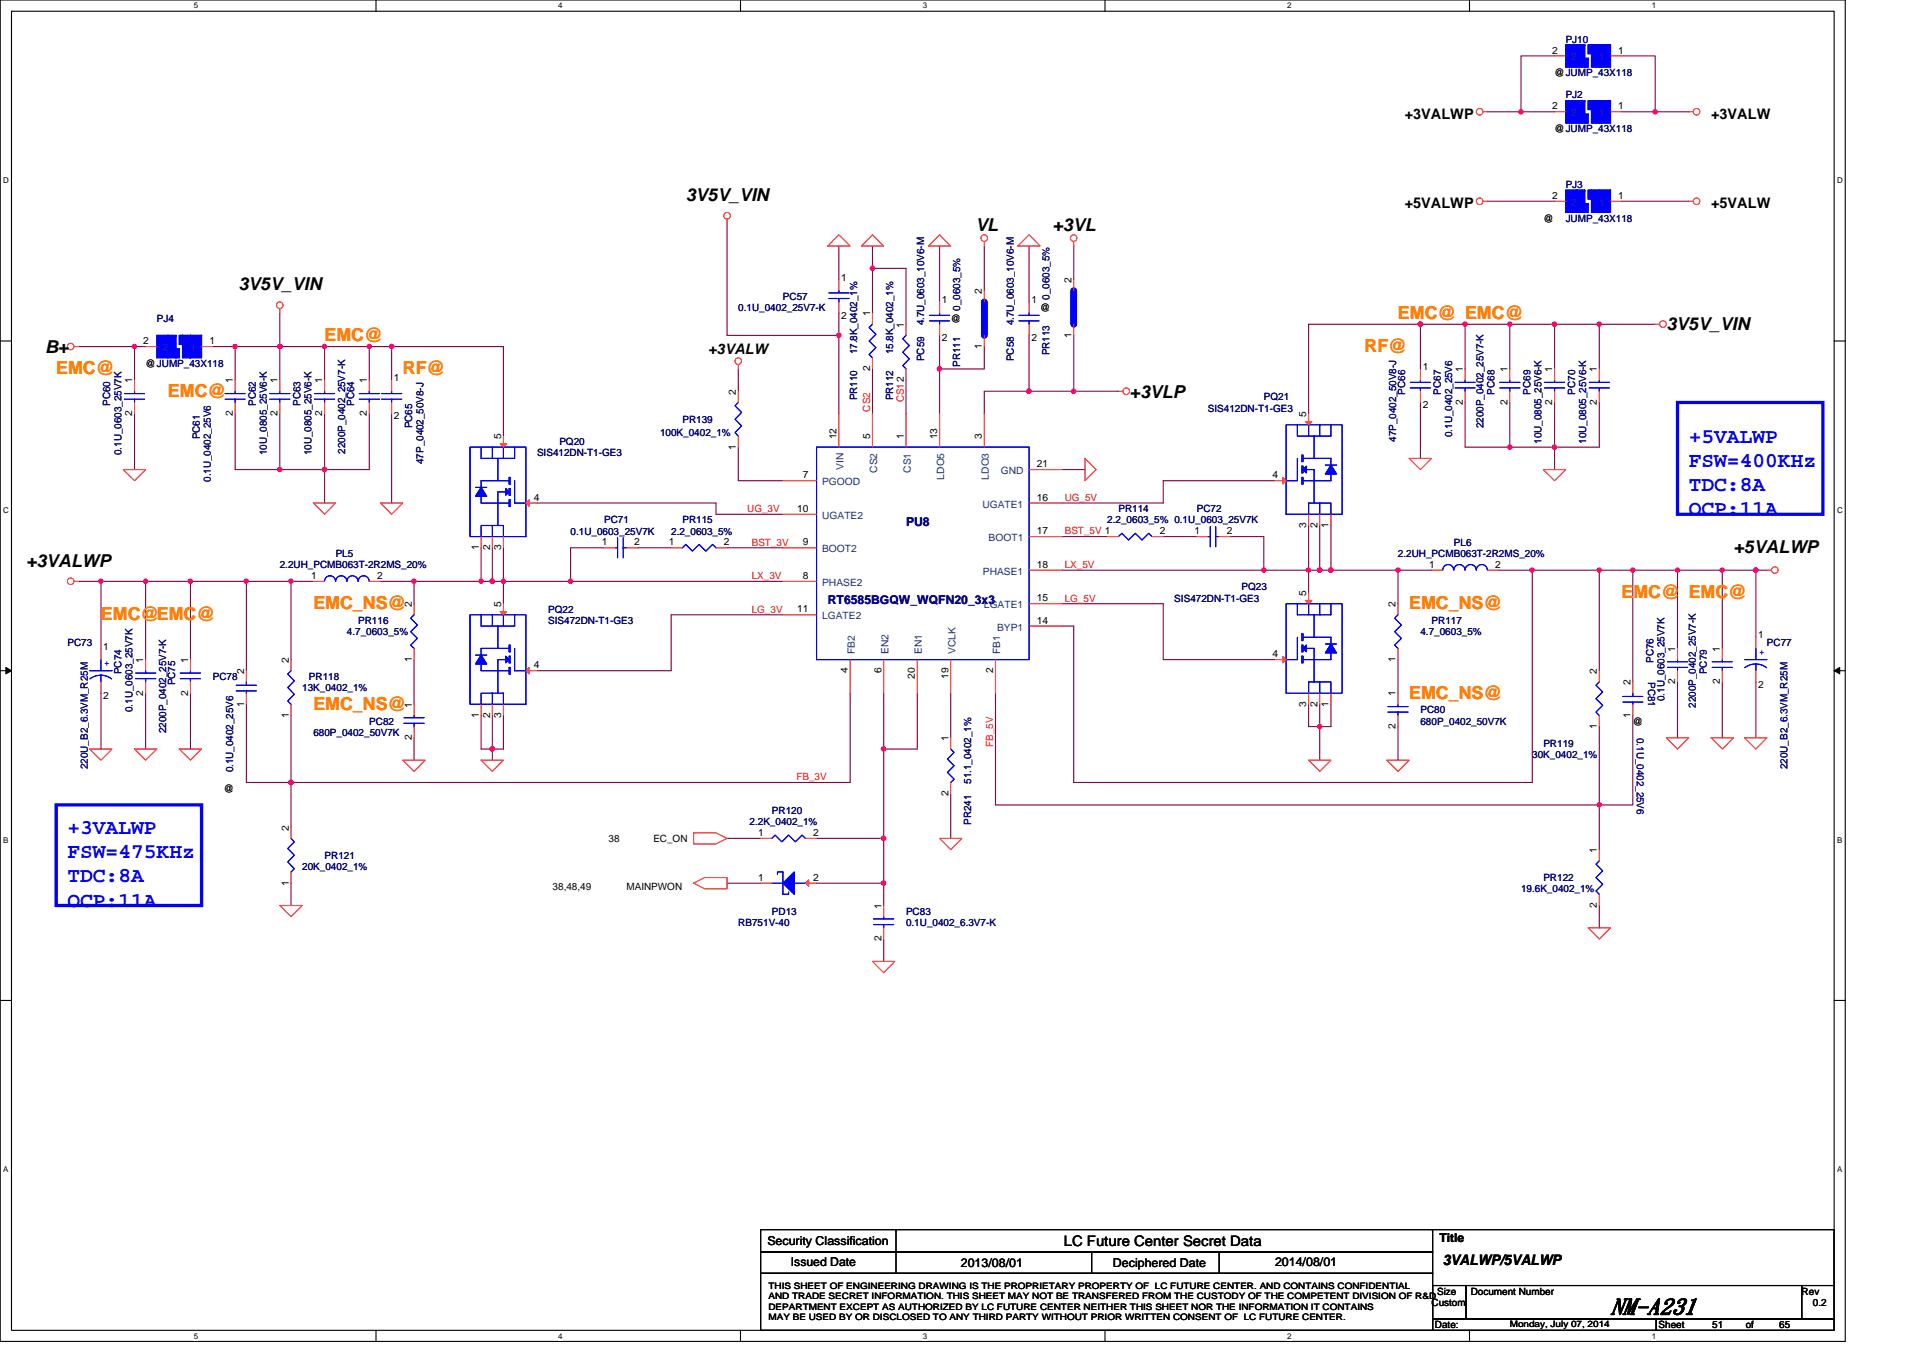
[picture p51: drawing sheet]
<svg xmlns="http://www.w3.org/2000/svg" width="297mm" height="210mm" viewBox="0 0 297 210" stroke-linecap="round" stroke-linejoin="round" font-family="sans-serif">
<defs><g id="words">
<text font-size="3.5" x="248.8" y="203">NM-A231</text>
<g font-size="3.3" fill="#00f">
<text x="260.9" y="68.4">+5VALWP</text>
<text x="260.9" y="72.1">FSW=400KHz</text>
<text x="260.9" y="75.9">TDC:8A</text>
<text x="260.9" y="79.6">OCP:11A</text>
<text x="10.4" y="128.8">+3VALWP</text>
<text x="10.4" y="132.6">FSW=475KHz</text>
<text x="10.4" y="136.3">TDC:8A</text>
<text x="10.4" y="140.1">OCP:11A</text>
</g>
<g font-size="2.8">
<text x="105.9" y="31">3V5V_VIN</text>
<text x="150.7" y="35.7">VL</text>
<text x="162.6" y="35.7">+3VL</text>
<text x="36.8" y="44.9">3V5V_VIN</text>
<text x="257.4" y="51.1">3V5V_VIN</text>
<text x="7" y="54.5">B+</text>
<text x="174.5" y="61.4">+3VLP</text>
<text x="4" y="87.7">+3VALWP</text>
<text x="267.8" y="85.4">+5VALWP</text>
</g>
<g font-size="2.8" fill="#ff8000">
<text x="50.1" y="52.7">EMC@</text>
<text x="215.9" y="49.2">EMC@ EMC@</text>
<text x="8.7" y="57.8">EMC@</text>
<text x="62.2" y="57.8">RF@</text>
<text x="210.8" y="54.4">RF@</text>
<text x="25.9" y="61.3">EMC@</text>
<text x="15.6" y="95.8">EMC@EMC@</text>
<text x="48.4" y="94.1">EMC_NS@</text>
<text x="217.7" y="94.1">EMC_NS@</text>
<text x="250.5" y="92.4">EMC@</text>
<text x="260.9" y="92.4">EMC@</text>
<text x="217.7" y="107.9">EMC_NS@</text>
<text x="48.4" y="109.7">EMC_NS@</text>
</g>
<g font-size="2.2">
<text x="217" y="18.3">+3VALWP</text>
<text x="264.3" y="18.3">+3VALW</text>
<text x="217" y="32.2">+5VALWP</text>
<text x="264.3" y="32.2">+5VALW</text>
<text x="109.4" y="54.7">+3VALW</text>
<text x="164.3" y="192.6">LC Future Center Secret Data</text>
<text x="222.9" y="195.5">3VALWP/5VALWP</text>
</g>
<g font-size="1.9" fill="#000080">
<text x="140" y="81.2">PU8</text>
<text x="127.9" y="93.3">RT6585BGQW_WQFN20_3x3</text>
</g>
<g font-size="1.9">
<text x="222.3" y="191.9">Title</text>
<text x="118.5" y="192.4">Security Classification</text>
<text x="122.2" y="195.7">Issued Date</text>
<text x="148.4" y="195.8">2013/08/01</text>
<text x="171.9" y="195.8">Deciphered Date</text>
<text x="197" y="195.7">2014/08/01</text>
</g>
<g font-size="1.5">
<text x="239.8" y="8.3">2</text>
<text x="240.1" y="11.8">@JUMP_43X118</text>
<text x="250" y="8.3">1</text>
<text x="239.8" y="16.9">2</text>
<text x="250" y="16.9">1</text>
<text x="240.1" y="20.4">@JUMP_43X118</text>
<text x="238.4" y="34.2">@</text>
<text x="239.8" y="30.7">2</text>
<text x="250" y="30.7">1</text>
<text x="129.9" y="43.4">1</text>
<text x="145.5" y="46.8">1</text>
<text x="151.7" y="45.4" transform="rotate(-90 151.7 45.4)">2</text>
<text x="159.3" y="46.8">1</text>
<text x="165.5" y="43.7" transform="rotate(-90 165.5 43.7)">2</text>
<text x="22.1" y="53.2">2</text>
<text x="32.3" y="53.2">1</text>
<text x="129.9" y="49.3">2</text>
<text x="134.4" y="48.9" transform="rotate(-90 134.4 48.9)">1</text>
<text x="139.6" y="50.6" transform="rotate(-90 139.6 50.6)">1</text>
<text x="145.5" y="52.7">2</text>
<text x="146.9" y="49.8">@</text>
<text x="151.7" y="53.9" transform="rotate(-90 151.7 53.9)">1</text>
<text x="159.3" y="52.7">2</text>
<text x="160.7" y="48">@</text>
<text x="165.5" y="52.2" transform="rotate(-90 165.5 52.2)">1</text>
<text x="20.4" y="59.2" transform="rotate(-90 20.4 59.2)">1</text>
<text x="22.5" y="56.7">@JUMP_43X118</text>
<text x="36" y="59.2" transform="rotate(-90 36 59.2)">1</text>
<text x="42.9" y="59.2" transform="rotate(-90 42.9 59.2)">1</text>
<text x="49.8" y="59.2" transform="rotate(-90 49.8 59.2)">1</text>
<text x="56.7" y="59.2" transform="rotate(-90 56.7 59.2)">1</text>
<text x="60.9" y="58.9">1</text>
<text x="134.4" y="57.4" transform="rotate(-90 134.4 57.4)">2</text>
<text x="219.8" y="57.2">1</text>
<text x="226" y="57.5" transform="rotate(-90 226 57.5)">1</text>
<text x="232.9" y="57.5" transform="rotate(-90 232.9 57.5)">1</text>
<text x="239.8" y="57.5" transform="rotate(-90 239.8 57.5)">1</text>
<text x="246.7" y="57.5" transform="rotate(-90 246.7 57.5)">1</text>
<text x="20.4" y="64.3" transform="rotate(-90 20.4 64.3)">2</text>
<text x="36" y="64.3" transform="rotate(-90 36 64.3)">2</text>
<text x="42.9" y="64.3" transform="rotate(-90 42.9 64.3)">2</text>
<text x="49.8" y="64.3" transform="rotate(-90 49.8 64.3)">2</text>
<text x="56.7" y="64.3" transform="rotate(-90 56.7 64.3)">2</text>
<text x="60.9" y="64.8">2</text>
<text x="113.7" y="61" transform="rotate(-90 113.7 61)">2</text>
<text x="201.8" y="64.4" transform="rotate(-90 201.8 64.4)">5</text>
<text x="219.8" y="63.1">2</text>
<text x="226" y="62.5" transform="rotate(-90 226 62.5)">2</text>
<text x="232.9" y="62.5" transform="rotate(-90 232.9 62.5)">2</text>
<text x="239.8" y="62.5" transform="rotate(-90 239.8 62.5)">2</text>
<text x="246.7" y="62.5" transform="rotate(-90 246.7 62.5)">2</text>
<text x="77.4" y="67.9" transform="rotate(-90 77.4 67.9)">5</text>
<text x="113.7" y="69.5" transform="rotate(-90 113.7 69.5)">1</text>
<text x="129.2" y="67.9" transform="rotate(-90 129.2 67.9)">12</text>
<text x="134.4" y="67.9" transform="rotate(-90 134.4 67.9)">5</text>
<text x="139.6" y="67.9" transform="rotate(-90 139.6 67.9)">1</text>
<text x="144.8" y="67.9" transform="rotate(-90 144.8 67.9)">13</text>
<text x="151.7" y="67.9" transform="rotate(-90 151.7 67.9)">3</text>
<text x="82.4" y="77.4">4</text>
<text x="124" y="73.9">7</text>
<text x="160.2" y="72.2">21</text>
<text x="160.2" y="77.4">16</text>
<text x="196.6" y="73.9">4</text>
<text x="123.1" y="79.1">10</text>
<text x="160.2" y="82.6">17</text>
<text x="179.2" y="82.5">2</text>
<text x="184.5" y="82.5">1</text>
<text x="189.5" y="82.5">2</text>
<text x="201.8" y="81.6" transform="rotate(-90 201.8 81.6)">3</text>
<text x="203.5" y="81.6" transform="rotate(-90 203.5 81.6)">2</text>
<text x="205.2" y="81.6" transform="rotate(-90 205.2 81.6)">1</text>
<text x="48" y="89.5">1</text>
<text x="58.2" y="89.5">2</text>
<text x="74" y="85" transform="rotate(-90 74 85)">1</text>
<text x="75.7" y="85" transform="rotate(-90 75.7 85)">2</text>
<text x="77.4" y="85" transform="rotate(-90 77.4 85)">3</text>
<text x="92.9" y="84.3">1</text>
<text x="98" y="84.3">2</text>
<text x="103.3" y="84.3">1</text>
<text x="111.8" y="84.3">2</text>
<text x="124" y="89.5">8</text>
<text x="124" y="84.3">9</text>
<text x="160.2" y="87.7">18</text>
<text x="220.8" y="87.7">1</text>
<text x="231" y="87.7">2</text>
<text x="63.6" y="93.8" transform="rotate(-90 63.6 93.8)">2</text>
<text x="77.4" y="93.8" transform="rotate(-90 77.4 93.8)">5</text>
<text x="123.1" y="94.6">11</text>
<text x="160.2" y="92.9">15</text>
<text x="201.8" y="92.1" transform="rotate(-90 201.8 92.1)">5</text>
<text x="215.6" y="93.8" transform="rotate(-90 215.6 93.8)">2</text>
<text x="16" y="100.4">1</text>
<text x="160.2" y="96.4">14</text>
<text x="196.6" y="101.6">4</text>
<text x="258.8" y="100.7" transform="rotate(-90 258.8 100.7)">1</text>
<text x="265.7" y="100.7" transform="rotate(-90 265.7 100.7)">1</text>
<text x="271.6" y="98.6">1</text>
<text x="16" y="108">2</text>
<text x="22.1" y="107.5" transform="rotate(-90 22.1 107.5)">2</text>
<text x="22.1" y="102.4" transform="rotate(-90 22.1 102.4)">1</text>
<text x="29.1" y="107.5" transform="rotate(-90 29.1 107.5)">2</text>
<text x="29.1" y="102.4" transform="rotate(-90 29.1 102.4)">1</text>
<text x="37.7" y="104.2" transform="rotate(-90 37.7 104.2)">2</text>
<text x="44.6" y="102.4" transform="rotate(-90 44.6 102.4)">2</text>
<text x="63.6" y="102.3" transform="rotate(-90 63.6 102.3)">1</text>
<text x="82.4" y="103.3">4</text>
<text x="131" y="104" transform="rotate(-90 131 104)">4</text>
<text x="136.1" y="104" transform="rotate(-90 136.1 104)">6</text>
<text x="141.3" y="104.9" transform="rotate(-90 141.3 104.9)">20</text>
<text x="146.5" y="104.9" transform="rotate(-90 146.5 104.9)">19</text>
<text x="153.4" y="104" transform="rotate(-90 153.4 104)">2</text>
<text x="215.6" y="107.6" transform="rotate(-90 215.6 107.6)">1</text>
<text x="215.6" y="102.3" transform="rotate(-90 215.6 102.3)">1</text>
<text x="246.7" y="104.2" transform="rotate(-90 246.7 104.2)">2</text>
<text x="251.9" y="105.9" transform="rotate(-90 251.9 105.9)">2</text>
<text x="258.8" y="105.7" transform="rotate(-90 258.8 105.7)">2</text>
<text x="265.7" y="105.7" transform="rotate(-90 265.7 105.7)">2</text>
<text x="271.6" y="106.2">2</text>
<text x="37.7" y="109.2" transform="rotate(-90 37.7 109.2)">1</text>
<text x="44.6" y="110.9" transform="rotate(-90 44.6 110.9)">1</text>
<text x="63.6" y="109.3" transform="rotate(-90 63.6 109.3)">1</text>
<text x="74" y="110.9" transform="rotate(-90 74 110.9)">1</text>
<text x="75.7" y="110.9" transform="rotate(-90 75.7 110.9)">2</text>
<text x="77.4" y="110.9" transform="rotate(-90 77.4 110.9)">3</text>
<text x="201.8" y="109.2" transform="rotate(-90 201.8 109.2)">3</text>
<text x="203.5" y="109.2" transform="rotate(-90 203.5 109.2)">2</text>
<text x="205.2" y="109.2" transform="rotate(-90 205.2 109.2)">1</text>
<text x="215.6" y="112.6" transform="rotate(-90 215.6 112.6)">2</text>
<text x="246.7" y="112.6" transform="rotate(-90 246.7 112.6)">1</text>
<text x="251.9" y="110.9" transform="rotate(-90 251.9 110.9)">1</text>
<text x="252.2" y="112">@</text>
<text x="63.6" y="114.4" transform="rotate(-90 63.6 114.4)">2</text>
<text x="146.5" y="114.5" transform="rotate(-90 146.5 114.5)">1</text>
<text x="34.6" y="122.3">@</text>
<text x="146.5" y="123" transform="rotate(-90 146.5 123)">2</text>
<text x="44.6" y="128.3" transform="rotate(-90 44.6 128.3)">2</text>
<text x="94" y="130.1">38</text>
<text x="100.9" y="130.1">EC_ON</text>
<text x="117.1" y="129.2">1</text>
<text x="125.6" y="129.2">2</text>
<text x="246.7" y="131.8" transform="rotate(-90 246.7 131.8)">1</text>
<text x="44.6" y="136.8" transform="rotate(-90 44.6 136.8)">1</text>
<text x="85.4" y="137.5">38,48,49</text>
<text x="96.8" y="137.5">MAINPWON</text>
<text x="117.1" y="136.1">1</text>
<text x="125.6" y="136.1">2</text>
<text x="136.1" y="140.4" transform="rotate(-90 136.1 140.4)">1</text>
<text x="246.7" y="140.3" transform="rotate(-90 246.7 140.3)">2</text>
<text x="136.1" y="145.5" transform="rotate(-90 136.1 145.5)">2</text>
<text x="221.1" y="201.8">Custom</text>
<text x="222" y="200">Size</text>
<text x="227.2" y="200">Document Number</text>
<text x="278.3" y="200">Rev</text>
<text x="280" y="201.8">0.2</text>
<text x="221.7" y="205.2">Date:</text>
<text x="256.2" y="205.2">Sheet</text>
<text x="264.5" y="205.2">51</text>
<text x="269.7" y="205.2">of</text>
<text x="274.8" y="205.2">65</text>
</g>
<g font-size="1.5" fill="#000080">
<text x="241.8" y="6.6">PJ10</text>
<text x="241.8" y="15.2">PJ2</text>
<text x="241.8" y="29">PJ3</text>
<text x="241.8" y="34.2">JUMP_43X118</text>
<text x="120.9" y="46.3">PC57</text>
<text x="162.1" y="46.3" transform="rotate(-90 162.1 46.3)">0_0603_5%</text>
<text x="24.2" y="49.8">PJ4</text>
<text x="114" y="48">0.1U_0402_25V7-K</text>
<text x="142.8" y="50.3" transform="rotate(-90 142.8 50.3)">4.7U_0603_10V6-M</text>
<text x="148.3" y="48" transform="rotate(-90 148.3 48)">0_0603_5%</text>
<text x="156.6" y="50.3" transform="rotate(-90 156.6 50.3)">4.7U_0603_10V6-M</text>
<text x="132.4" y="54.8" transform="rotate(-90 132.4 54.8)">17.8K_0402_1%</text>
<text x="137.9" y="54.8" transform="rotate(-90 137.9 54.8)">15.8K_0402_1%</text>
<text x="142.8" y="55.8" transform="rotate(-90 142.8 55.8)">PC59</text>
<text x="148.3" y="56.7" transform="rotate(-90 148.3 56.7)">PR111</text>
<text x="156.6" y="55.8" transform="rotate(-90 156.6 55.8)">PC58</text>
<text x="162.1" y="54.9" transform="rotate(-90 162.1 54.9)">PR113</text>
<text x="17" y="62.7" transform="rotate(-90 17 62.7)">PC60</text>
<text x="39.5" y="62.7" transform="rotate(-90 39.5 62.7)">PC62</text>
<text x="46.4" y="62.7" transform="rotate(-90 46.4 62.7)">PC63</text>
<text x="54.7" y="62.7" transform="rotate(-90 54.7 62.7)">PC64</text>
<text x="105.4" y="65.3">PR139</text>
<text x="132.4" y="61.8" transform="rotate(-90 132.4 61.8)">PR110</text>
<text x="137.9" y="61.8" transform="rotate(-90 137.9 61.8)">PR112</text>
<text x="186.6" y="63.6">SIS412DN-T1-GE3</text>
<text x="195.2" y="61.8">PQ21</text>
<text x="217" y="61" transform="rotate(-90 217 61)">PC66</text>
<text x="222.6" y="61" transform="rotate(-90 222.6 61)">PC67</text>
<text x="230.9" y="61" transform="rotate(-90 230.9 61)">PC68</text>
<text x="236.4" y="61" transform="rotate(-90 236.4 61)">PC69</text>
<text x="243.3" y="61" transform="rotate(-90 243.3 61)">PC70</text>
<text x="18.8" y="70.3" transform="rotate(-90 18.8 70.3)">0.1U_0603_25V7K</text>
<text x="30.9" y="67.9" transform="rotate(-90 30.9 67.9)">PC61</text>
<text x="41.2" y="70.3" transform="rotate(-90 41.2 70.3)">10U_0805_25V6-K</text>
<text x="48.1" y="70.3" transform="rotate(-90 48.1 70.3)">10U_0805_25V6-K</text>
<text x="53.3" y="70.1" transform="rotate(-90 53.3 70.1)">2200P_0402_25V7-K</text>
<text x="63.7" y="66.2" transform="rotate(-90 63.7 66.2)">PC65</text>
<text x="65.4" y="71.7" transform="rotate(-90 65.4 71.7)">47P_0402_50V8-J</text>
<text x="82.9" y="70.5">SIS412DN-T1-GE3</text>
<text x="86.4" y="68.8">PQ20</text>
<text x="102" y="67.4">100K_0402_1%</text>
<text x="215.7" y="68.2" transform="rotate(-90 215.7 68.2)">47P_0402_50V8-J</text>
<text x="224.3" y="67.5" transform="rotate(-90 224.3 67.5)">0.1U_0402_25V6</text>
<text x="229.1" y="66.2" transform="rotate(-90 229.1 66.2)">2200P_0402_25V7-K</text>
<text x="238.1" y="68.6" transform="rotate(-90 238.1 68.6)">10U_0805_25V6-K</text>
<text x="245" y="68.6" transform="rotate(-90 245 68.6)">10U_0805_25V6-K</text>
<text x="32.6" y="74.4" transform="rotate(-90 32.6 74.4)">0.1U_0402_25V6</text>
<text x="88.1" y="82.6">0.1U_0603_25V7K</text>
<text x="93.3" y="80.9">PC71</text>
<text x="103.7" y="82.6">2.2_0603_5%</text>
<text x="105.4" y="80.9">PR115</text>
<text x="171" y="80.9">2.2_0603_5% 0.1U_0603_25V7K</text>
<text x="172.8" y="79.1">PR114</text>
<text x="184.9" y="79.1">PC72</text>
<text x="43.2" y="87.8">2.2UH_PCMB063T-2R2MS_20%</text>
<text x="51.9" y="86">PL5</text>
<text x="215.9" y="86">2.2UH_PCMB063T-2R2MS_20%</text>
<text x="224.6" y="84.3">PL6</text>
<text x="84.7" y="94.7">PQ22</text>
<text x="181.4" y="92.9">SIS472DN-T1-GE3</text>
<text x="191.8" y="91.2">PQ23</text>
<text x="10.4" y="99.9">PC73</text>
<text x="53.6" y="98.1">4.7_0603_5%</text>
<text x="55.3" y="96.4">PR116</text>
<text x="84.7" y="96.4">SIS472DN-T1-GE3</text>
<text x="219.4" y="98.1">4.7_0603_5%</text>
<text x="221.1" y="96.4">PR117</text>
<text x="272.9" y="99.9">PC77</text>
<text x="18.8" y="104.2" transform="rotate(-90 18.8 104.2)">PC74</text>
<text x="27" y="105.9" transform="rotate(-90 27 105.9)">PC75</text>
<text x="32.9" y="105">PC78</text>
<text x="46.7" y="106.8">13K_0402_1%</text>
<text x="47.7" y="105">PR118</text>
<text x="254.6" y="105.4" transform="rotate(90 254.6 105.4)">PC81</text>
<text x="255.4" y="102.4" transform="rotate(-90 255.4 102.4)">PC76</text>
<text x="263.7" y="104.2" transform="rotate(-90 263.7 104.2)">PC79</text>
<text x="20.5" y="110" transform="rotate(-90 20.5 110)">0.1U_0603_25V7K</text>
<text x="25.7" y="113.3" transform="rotate(-90 25.7 113.3)">2200P_0402_25V7-K</text>
<text x="48.4" y="113.7">680P_0402_50V7K</text>
<text x="57" y="112">PC82</text>
<text x="219.4" y="110.2">PC80</text>
<text x="219.4" y="112">680P_0402_50V7K</text>
<text x="257.1" y="108.3" transform="rotate(-90 257.1 108.3)">0.1U_0603_25V7K</text>
<text x="262" y="109.3" transform="rotate(-90 262 109.3)">2200P_0402_25V7-K</text>
<text x="13.6" y="118.8" transform="rotate(-90 13.6 118.8)">220U_B2_6.3VM_R25M</text>
<text x="36" y="119.4" transform="rotate(-90 36 119.4)">0.1U_0402_25V6</text>
<text x="236.7" y="117.1">30K_0402_1%</text>
<text x="238.4" y="115.4">PR119</text>
<text x="252.9" y="114" transform="rotate(90 252.9 114)">0.1U_0402_25V6</text>
<text x="276.1" y="118.8" transform="rotate(-90 276.1 118.8)">220U_B2_6.3VM_R25M</text>
<text x="119.2" y="125.8">PR120</text>
<text x="150" y="121.1" transform="rotate(-90 150 121.1)">51.1_0402_1%</text>
<text x="115.8" y="127.5">2.2K_0402_1%</text>
<text x="150" y="127.5" transform="rotate(-90 150 127.5)">PR241</text>
<text x="46.7" y="134.4">20K_0402_1%</text>
<text x="50.1" y="132.7">PR121</text>
<text x="234.9" y="137.9">19.6K_0402_1%</text>
<text x="238.4" y="136.1">PR122</text>
<text x="114" y="143">RB751V-40</text>
<text x="119.2" y="141.3">PD13</text>
<text x="140" y="141.3">PC83</text>
<text x="140" y="143">0.1U_0402_6.3V7-K</text>
</g>
<g font-size="1.5" fill="#004080">
<text x="242.7" y="9.3">2</text>
<text x="247" y="9.3">1</text>
<text x="242.7" y="18">2</text>
<text x="247" y="18">1</text>
<text x="242.7" y="31.8">2</text>
<text x="247" y="31.8">1</text>
<text x="25.1" y="54.3">2</text>
<text x="29.4" y="54.3">1</text>
<text x="127" y="75">PGOOD</text>
<text x="130.3" y="72.6" transform="rotate(-90 130.3 72.6)">VIN</text>
<text x="135.5" y="73" transform="rotate(-90 135.5 73)">CS2</text>
<text x="140.7" y="73" transform="rotate(-90 140.7 73)">CS1</text>
<text x="145.9" y="74.1" transform="rotate(-90 145.9 74.1)">LDO5</text>
<text x="152.8" y="74.1" transform="rotate(-90 152.8 74.1)">LDO3</text>
<text x="154.6" y="73.3">GND</text>
<text x="127" y="80.2">UGATE2</text>
<text x="151.7" y="78.4">UGATE1</text>
<text x="152.7" y="83.6">BOOT1</text>
<text x="127" y="85.3">BOOT2</text>
<text x="151.8" y="88.8">PHASE1</text>
<text x="127" y="90.5">PHASE2</text>
<text x="127" y="95.7">LGATE2</text>
<text x="152" y="94">LGATE1</text>
<text x="132" y="101" transform="rotate(-90 132 101)">FB2</text>
<text x="137.2" y="101" transform="rotate(-90 137.2 101)">EN2</text>
<text x="142.4" y="101" transform="rotate(-90 142.4 101)">EN1</text>
<text x="147.6" y="101" transform="rotate(-90 147.6 101)">VCLK</text>
<text x="154" y="97.4">BYP1</text>
<text x="154.5" y="101" transform="rotate(-90 154.5 101)">FB1</text>
</g>
<g font-size="1.5" fill="#f00">
<text x="134.4" y="63.6" transform="rotate(-90 134.4 63.6)">CS2</text>
<text x="139.6" y="62.2" transform="rotate(-90 139.6 62.2)">CS12</text>
<text x="164.5" y="77.4">UG_5V</text>
<text x="115.4" y="79.1">UG_3V</text>
<text x="164.5" y="82.6">BST_5V 1</text>
<text x="116.1" y="84.3">BST_3V</text>
<text x="116.1" y="89.5">LX_3V</text>
<text x="164.5" y="87.8">LX_5V</text>
<text x="116.1" y="94.7">LG_3V</text>
<text x="164.5" y="92.9">LG_5V</text>
<text x="153.4" y="115.4" transform="rotate(-90 153.4 115.4)">FB_5V</text>
<text x="123" y="120.6">FB_3V</text>
</g>
<g font-size="1.5" fill="#00f">
<text x="271.7" y="101.2">+</text>
<text x="16.1" y="103">+</text>
</g>
<g font-size="1.4">
<text x="118.7" y="199.2">THIS SHEET OF ENGINEERING DRAWING IS THE PROPRIETARY PROPERTY OF LC FUTURE CENTER. AND CONTAINS CONFIDENTIAL</text>
<text x="118.7" y="200.8">AND TRADE SECRET INFORMATION. THIS SHEET MAY NOT BE TRANSFERED FROM THE CUSTODY OF THE COMPETENT DIVISION OF R&amp;D</text>
<text x="118.7" y="202.4">DEPARTMENT EXCEPT AS AUTHORIZED BY LC FUTURE CENTER NEITHER THIS SHEET NOR THE INFORMATION IT CONTAINS</text>
<text x="118.7" y="204">MAY BE USED BY OR DISCLOSED TO ANY THIRD PARTY WITHOUT PRIOR WRITTEN CONSENT OF LC FUTURE CENTER.</text>
<text x="233.2" y="205.1">Monday, July 07, 2014</text>
</g>
<g font-size="1.2">
<text x="29.9" y="1.3">5</text>
<text x="86.2" y="1.3">4</text>
<text x="142.5" y="1.3">3</text>
<text x="198.8" y="1.3">2</text>
<text x="255.1" y="1.3">1</text>
<text x=".5" y="28.3">D</text>
<text x="283.8" y="28.3">D</text>
<text x=".5" y="79.2">C</text>
<text x="283.8" y="79.2">C</text>
<text x=".5" y="130.2">B</text>
<text x="283.8" y="130.2">B</text>
<text x=".5" y="181.1">A</text>
<text x="283.8" y="181.1">A</text>
<text x="29.9" y="206.8">5</text>
<text x="86.2" y="206.8">4</text>
<text x="142.5" y="206.8">3</text>
<text x="198.8" y="206.8">2</text>
<text x="255.1" y="206.8">1</text>
</g>
</g></defs>
<path d="M0 0h285v207.3h-285zM1.8 1.7h281.5v203.8h-281.5z" fill="none" stroke="#000" stroke-width=".17"/>
<g fill="#fff">
<path d="M29.9 .2h.7v1.4h-.7z"/>
<path d="M29.9 205.7h.7v1.4h-.7z"/>
</g>
<path d="M58.1 0v1.7M58.1 205.5v1.8" fill="none" stroke="#000" stroke-width=".17"/>
<g fill="#fff">
<path d="M86.2 .2h.7v1.4h-.7z"/>
<path d="M86.2 205.7h.7v1.4h-.7z"/>
</g>
<path d="M114.4 0v1.7M114.4 205.5v1.8" fill="none" stroke="#000" stroke-width=".17"/>
<g fill="#fff">
<path d="M142.5 .2h.7v1.4h-.7z"/>
<path d="M142.5 205.7h.7v1.4h-.7z"/>
</g>
<path d="M170.7 0v1.7M170.7 205.5v1.8" fill="none" stroke="#000" stroke-width=".17"/>
<g fill="#fff">
<path d="M198.8 .2h.7v1.4h-.7z"/>
<path d="M198.8 205.7h.7v1.4h-.7z"/>
</g>
<path d="M227 0v1.7M227 205.5v1.8" fill="none" stroke="#000" stroke-width=".17"/>
<g fill="#fff">
<path d="M255.1 .2h.7v1.4h-.7z"/>
<path d="M255.1 205.7h.7v1.4h-.7z"/>
<path d="M.5 27.2h.8v1.4h-.8z"/>
<path d="M283.8 27.2h.8v1.4h-.8z"/>
<path d="M.5 78.1h.8v1.4h-.8z"/>
<path d="M283.8 78.1h.8v1.4h-.8z"/>
</g>
<path d="M0 52.7h1.8M283.3 52.7h1.7" fill="none" stroke="#000" stroke-width=".17"/>
<g fill="#fff">
<path d="M.5 129.1h.8v1.4h-.8z"/>
<path d="M283.8 129.1h.7v1.4h-.7z"/>
</g>
<path d="M0 103.6h1.8M283.3 103.6h1.7" fill="none" stroke="#000" stroke-width=".17"/>
<path d="M.9 103.1l.9 .5-.9 .5zM283.3 103.6l.9-.5v1z" fill="#000" stroke="#000" stroke-width=".15"/>
<g fill="#fff">
<path d="M.5 180h.8v1.4h-.8z"/>
<path d="M283.8 180h.7v1.4h-.7z"/>
</g>
<g fill="none" stroke="#000" stroke-width=".17">
<path d="M0 154.6h1.8M283.3 154.6h1.7M117.5 190h103.8v3.5h-103.8zM117.5 193.5h103.8v3.2h-103.8zM117.5 196.7h103.8v8.8h-103.8zM138.4 190v6.7M168.6 193.5v3.2M188.3 193.5v3.2M221.1 190h62.2v8.6M221.3 198.6h5.2v5.2h-5.2zM226.5 198.6h51.8v5.2h-51.8zM278.3 198.6h5v5.2h-5z"/>
<path d="M221.3 203.8h34.5v1.7h-34.5zM255.8 203.8h27.5v1.7h-27.5z"/>
</g>
<path d="M259.1 62.2h22.5v17.3h-22.5zM8.7 124.4h22.4v15.5h-22.4z" fill="none" stroke="#00f" stroke-width=".51"/>
<g fill="none" stroke="#800040" stroke-width=".17">
<path d="M229.8 17.3h5.1M234.9 17.3h5.2M240.1 8.6h-5.2v8.7M250.5 8.6h5.2v8.7h-5.2M255.7 17.3h5.2M112.3 34.5v17.3h17.3M129.6 38v5.2M134.8 38v3.5M145.1 38v8.7M152 38v6.9M159 38v8.7M165.9 38v5.2"/>
<path d="M229.8 31.1h10.3M250.5 31.1h10.4M12.1 53.6h8.7M20.8 53.6v5.1M20.8 53.6h1.7M32.9 53.6h3.4M36.3 53.6v5.1M36.3 53.6h6.9M43.2 48.4v5.2M43.2 53.6h6.9M43.2 53.6v5.1M50.1 53.6h6.9v5.1"/>
<path d="M50.1 53.6v5.1M57 53.6h3.5M60.5 53.6h17.3v13.8M60.5 53.6v5.1M114 57v3.5M129.6 48.4v3.4M129.6 51.8v12.1M134.8 57v6.9M134.8 41.5v6.9M134.8 41.5h5.2v8.6M140 58.7v5.2M145.1 57v6.9"/>
<path d="M145.1 51.8v5.2M152 53.6v3.4h-6.9M159 51.8v8.7M165.9 51.8v8.7M219.4 50.1h6.9M219.4 50.1h-17.3v13.8M219.4 50.1v6.9M226.3 50.1h6.9M226.3 50.1v6.9M233.2 50.1v6.9M233.2 50.1h6.9v6.9M240.1 50.1h6.9"/>
<path d="M247 50.1v6.9M247 50.1h8.7M20.8 63.9v8.7M36.3 63.9v8.7h6.9M43.2 72.6h6.9M43.2 63.9v8.7M50.1 72.6v5.1M50.1 63.9v8.7M57 63.9v8.7h-6.9M60.5 63.9v13.8M82.9 77.7h27.7v1.8h10.3M114 69.1v5.2h6.9"/>
<path d="M159 60.5h6.9M159 60.5h-7v3.4M164.1 72.6h3.5M165.9 60.5h6.9M197 74.3h-17.3v3.4h-15.6M219.4 62.2v8.6M226.3 62.2v6.9h6.9M233.2 62.2v6.9M233.2 69.1h6.9M240.1 62.2v6.9M240.1 69.1v3.5M247 62.2v6.9h-6.9"/>
<path d="M12.1 89.8h3.5M15.6 89.8h6.9v12.1M15.6 89.8v10.4M22.5 89.8h6.9v12.1M29.4 89.8h8.7M38.1 89.8h6.9M38.1 89.8v13.8M45 89.8h3.4M45 89.8v12.1M58.8 89.8h5.2M64 89.8h10.3M64 89.8v3.5"/>
<path d="M74.3 89.8h1.7M74.3 84.6v5.2M76 89.8h1.8M76 84.6v5.2M77.8 84.6v5.2M77.8 89.8h10.3M77.8 89.8v3.5M88.1 89.8h32.8M93.3 84.6h-5.2v5.2M98.5 84.6h5.2M112.3 84.6h8.6M120.9 95h-17.2v8.6h-20.8"/>
<path d="M164.1 93.3h15.6v8.6h17.3M164.1 82.9h6.9M164.1 88.1h31.1M179.7 82.9h5.2M190 82.9h5.2v5.2M195.2 88.1h6.9M202.1 88.1v3.4M202.1 81.2v6.9M202.1 88.1h1.8M203.9 88.1h1.7M203.9 81.2v6.9M205.6 88.1h10.3"/>
<path d="M205.6 81.2v6.9M215.9 88.1h5.2M215.9 88.1v5.2M231.5 88.1h5.2M236.7 88.1v32.8h-70.8v-24.2h-1.8M236.7 88.1h10.3M247 88.1v15.5M247 88.1h5.2M252.2 88.1h6.9M252.2 88.1v17.3M259.1 88.1h6.9M259.1 88.1v12.1"/>
<path d="M266 88.1v12.1M266 88.1h5.2M271.2 88.1h1.7M271.2 88.1v10.4M15.6 107.1v8.6M22.5 107.1v8.6M29.4 107.1v8.6M38.1 108.8v12.1h6.9M45 110.6v10.3M64 114v3.5M64 101.9v6.9M74.3 110.6v5.1h1.7"/>
<path d="M76 115.7v1.8M76 110.6v5.1M77.8 110.6v5.1h-1.8M131.3 107.1v13.8h-86.3M136.5 107.1v8.6M136.5 115.7v13.8M141.7 107.1v8.6h-5.2M146.9 107.1v6.9M153.8 107.1v17.3h93.2M202.1 108.8v3.5h1.8M203.9 108.8v3.5M203.9 112.3v5.2"/>
<path d="M205.6 108.8v3.5h-1.7M215.9 112.3v5.2M215.9 101.9v5.2M247 112.3v12.1M252.2 110.6v13.8h-5.2M259.1 105.4v8.6M266 105.4v8.6M271.2 105.4v8.6M45 136.5v3.4M45 120.9v6.9M112.3 129.5h5.2M112.3 136.5h5.2"/>
<path d="M126.1 129.5h10.4M126.1 136.5h10.4M136.5 136.5v3.4M136.5 129.5v7M146.9 122.6v6.9M247 139.9v3.5M247 124.4v6.9M136.5 145.1v3.4"/>
</g>
<g fill="#f0f" stroke="#f0f" stroke-width=".17">
<circle cx="44.9" cy="120.9" r=".34"/>
<circle cx="60.5" cy="53.5" r=".33"/>
<circle cx="15.6" cy="89.8" r=".34"/>
<circle cx="77.8" cy="89.8" r=".34"/>
<circle cx="136.5" cy="129.5" r=".34"/>
<circle cx="136.5" cy="115.7" r=".34"/>
<circle cx="202.1" cy="88.1" r=".33"/>
<circle cx="205.6" cy="88.1" r=".33"/>
<circle cx="203.9" cy="88.1" r=".33"/>
<circle cx="233.2" cy="50.1" r=".34"/>
<circle cx="226.3" cy="50.1" r=".34"/>
<circle cx="240.1" cy="69.1" r=".34"/>
<circle cx="215.9" cy="88.1" r=".33"/>
<circle cx="233.2" cy="69.1" r=".34"/>
<circle cx="247" cy="50.1" r=".34"/>
<circle cx="240.1" cy="50.1" r=".34"/>
<circle cx="219.4" cy="50.1" r=".34"/>
<circle cx="43.2" cy="53.5" r=".33"/>
<circle cx="50.1" cy="72.5" r=".34"/>
<circle cx="44.9" cy="89.8" r=".34"/>
<circle cx="74.3" cy="89.8" r=".34"/>
<circle cx="63.9" cy="89.8" r=".34"/>
<circle cx="76" cy="115.7" r=".34"/>
<circle cx="36.3" cy="53.5" r=".33"/>
<circle cx="50.1" cy="53.5" r=".33"/>
<circle cx="145.1" cy="57" r=".34"/>
<circle cx="20.8" cy="53.5" r=".33"/>
<circle cx="255.7" cy="17.3" r=".34"/>
<circle cx="76" cy="89.8" r=".34"/>
<circle cx="57" cy="53.5" r=".33"/>
<circle cx="43.2" cy="72.5" r=".34"/>
<circle cx="271.2" cy="88.1" r=".33"/>
<circle cx="195.2" cy="88.1" r=".33"/>
<circle cx="88.1" cy="89.8" r=".34"/>
<circle cx="134.8" cy="41.4" r=".34"/>
<circle cx="136.5" cy="136.4" r=".34"/>
<circle cx="129.6" cy="51.8" r=".34"/>
<circle cx="247" cy="88.1" r=".33"/>
<circle cx="236.7" cy="88.1" r=".33"/>
<circle cx="203.9" cy="112.3" r=".34"/>
<circle cx="158.9" cy="60.4" r=".34"/>
<circle cx="165.8" cy="60.4" r=".34"/>
<circle cx="29.4" cy="89.8" r=".34"/>
<circle cx="38" cy="89.8" r=".34"/>
<circle cx="22.5" cy="89.8" r=".34"/>
<circle cx="266" cy="88.1" r=".33"/>
<circle cx="252.2" cy="88.1" r=".33"/>
<circle cx="259.1" cy="88.1" r=".33"/>
<circle cx="247" cy="124.4" r=".34"/>
<circle cx="234.9" cy="17.3" r=".34"/>
</g>
<g fill="none" stroke="#f00" stroke-width=".17">
<path d="M229.1 17.3h.7M240.1 17.3h1.7M240.1 8.6h1.7M248.8 17.3h1.7M248.8 8.6h1.7M260.9 17.3h.7M112.3 33.9v.6M129.6 36.3l1.7 1.7h-3.4zM134.8 36.3l1.7 1.7h-3.4zM145.1 36.3l1.8 1.7h-3.5zM152 37.3v.7M159 36.3l1.7 1.7h-3.5z"/>
<path d="M165.9 37.3v.7M229.1 31.1h.7M240.1 31.1h1.7M248.8 31.1h1.7M260.9 31.1h.7M11.4 53.6h.7M20.8 58.7v1.8M22.5 53.6h1.7M31.1 53.6h1.8M36.3 58.7v1.8M43.2 47.7v.7M43.2 58.7v1.8"/>
<path d="M50.1 58.7v1.8M57 58.7v1.8M60.5 58.7v1.8M114 56.3v.7M129.6 43.2v1.7M129.6 46.7v1.7M134.8 48.4v1.7M134.8 55.3v1.7M140 50.1v1.7M140 57v1.7M145.1 46.7v1.7M145.1 50.1v1.7"/>
<path d="M152 51.8v1.8M152 44.9v1.8M159 46.7v1.7M159 50.1v1.7M165.9 50.1v1.7M165.9 43.2v1.7M219.4 57v1.7M226.3 57v1.7M233.2 57v1.7M240.1 57v1.7M247 57v1.7M255.7 50.1h.7"/>
<path d="M19 72.6h3.5l-1.7 1.7zM20.8 62.2v1.7M36.3 62.2v1.7M43.2 62.2v1.7M48.4 77.7h3.5l-1.8 1.8zM50.1 62.2v1.7M57 62.2v1.7M58.8 77.7h3.4l-1.7 1.8zM60.5 62.2v1.7M77.8 67.4v1.7M81.2 77.7h1.7M114 67.4v1.7"/>
<path d="M114 60.5v1.7M120.9 74.3h5.2M120.9 79.5h5.2M129.6 63.9v5.2M134.8 63.9v5.2M140 63.9v5.2M145.1 63.9v5.2M152 63.9v5.2M159 77.7h5.1M159 72.6h5.1M167.6 70.8l1.7 1.8-1.7 1.7zM172.8 60.5h.7"/>
<path d="M197 74.3h1.7M202.1 79.5v1.7M202.1 63.9v1.7M203.9 79.5v1.7M205.6 79.5v1.7M217.7 70.8h3.4l-1.7 1.8zM219.4 60.5v1.7M226.3 60.5v1.7M233.2 60.5v1.7M238.4 72.6h3.4l-1.7 1.7zM240.1 60.5v1.7M247 60.5v1.7"/>
<path d="M11.4 89.8h.7M48.4 89.8h1.7M57 89.8h1.8M64 93.3v1.7M74.3 82.9v1.7M76 82.9v1.7M77.8 82.9v1.7M77.8 93.3v1.7M93.3 84.6h1.7M96.8 84.6h1.7M103.7 84.6h1.7M110.6 84.6h1.7"/>
<path d="M120.9 89.8h5.2M120.9 84.6h5.2M120.9 95h5.2M159 93.3h5.1M159 88.1h5.1M159 82.9h5.1M159 96.7h5.1M171 82.9h1.8M177.9 82.9h1.8M184.9 82.9h1.7M188.3 82.9h1.7M202.1 91.5v1.8"/>
<path d="M215.9 93.3v1.7M221.1 88.1h1.8M229.8 88.1h1.7M271.2 98.5v1.7M272.9 88.1h.7M13.9 115.7h3.4l-1.7 1.8zM15.6 100.2v1.7M15.6 105.4v1.7M20.8 115.7h3.4l-1.7 1.8zM22.5 101.9v1.7M22.5 105.4v1.7M27.7 115.7h3.4l-1.7 1.8z"/>
<path d="M29.4 101.9v1.7M29.4 105.4v1.7M38.1 107.1v1.7M38.1 103.6v1.8M45 108.8v1.8M45 101.9v1.7M62.2 117.5h3.5l-1.7 1.7zM64 108.8v1.8M64 112.3v1.7M64 100.2v1.7M74.3 117.5h3.5l-1.8 1.7zM74.3 108.8v1.8"/>
<path d="M76 108.8v1.8M77.8 108.8v1.8M81.2 103.6h1.7M131.3 101.9v5.2M136.5 101.9v5.2M141.7 101.9v5.2M146.9 101.9v5.2M146.9 114v1.7M153.8 101.9v5.2M197 101.9h1.7M202.1 107.1v1.7M202.1 117.5h3.5l-1.7 1.7z"/>
<path d="M203.9 107.1v1.7M205.6 107.1v1.7M214.2 117.5h3.5l-1.8 1.7zM215.9 100.2v1.7M215.9 107.1v1.7M215.9 110.6v1.7M247 110.6v1.7M247 103.6v1.8M252.2 108.8v1.8M252.2 105.4v1.7M257.4 114h3.5l-1.8 1.7zM259.1 100.2v1.7"/>
<path d="M259.1 103.6v1.8M264.3 114h3.5l-1.8 1.7zM266 100.2v1.7M266 103.6v1.8M269.5 114h3.4l-1.7 1.7zM271.2 103.6v1.8M43.2 139.9h3.5l-1.7 1.7zM45 134.7v1.8M45 127.8v1.7M107.1 128.7h3.5l1.7 .8-1.7 .9h-3.5zM107.1 136.5l1.8-.9h3.4v1.7h-3.4zM117.5 129.5h1.7"/>
<path d="M117.5 136.5h1.7M124.4 129.5h1.7M124.4 136.5h1.7M136.5 139.9v1.7M145.1 129.5h3.5l-1.7 1.8zM146.9 120.9v1.7M247 131.3v1.7M247 138.2v1.7M134.8 148.5h3.4l-1.7 1.8zM136.5 143.4v1.7M245.3 143.4h3.5l-1.8 1.7z"/>
<circle cx="228.6" cy="17.3" r=".51"/>
<circle cx="262.1" cy="17.3" r=".51"/>
<circle cx="112.3" cy="33.3" r=".51"/>
<circle cx="152" cy="36.8" r=".51"/>
<circle cx="165.8" cy="36.8" r=".51"/>
<circle cx="228.6" cy="31.1" r=".51"/>
<circle cx="262.1" cy="31.1" r=".51"/>
<circle cx="10.9" cy="53.5" r=".51"/>
<circle cx="43.2" cy="47.2" r=".51"/>
<circle cx="114" cy="55.8" r=".51"/>
<circle cx="256.9" cy="50.1" r=".51"/>
<circle cx="174" cy="60.4" r=".51"/>
<circle cx="10.9" cy="89.8" r=".51"/>
<circle cx="274.2" cy="88.1" r=".51"/>
</g>
<g fill="none" stroke="#00f" stroke-width=".17">
<path d="M128 46.1h3.1M128 45.3h3.1M129.6 44.9v.4M129.6 46.1v.6M134.8 50.1l-.5 .5 1 1-1 1.1 1 1-1 1.1 .5 .5M140 51.8l-.6 .5 1.1 1.1-1.1 1 1.1 1.1-1.1 1 .6 .5M143.6 49.6h3.1M143.6 48.7h3.1M145.1 48.4v.3M145.1 49.6v.5M157.4 49.6h3.1M157.4 48.7h3.1"/>
<path d="M159 48.4v.3M159 49.6v.5M217.8 59.9h3.2M217.8 59.1h3.2M219.4 58.7v.4M219.4 59.9v.6M224.8 59.9h3.1M224.8 59.1h3.1M226.3 58.7v.4M226.3 59.9v.6M231.7 59.9h3.1M231.7 59.1h3.1"/>
<path d="M233.2 58.7v.4M233.2 59.9v.6M238.6 59.9h3.1M238.6 59.1h3.1M240.1 58.7v.4M240.1 59.9v.6M245.5 59.9h3.1M245.5 59.1h3.1M247 58.7v.4M247 59.9v.6M19.2 61.7h3.1M19.2 60.8h3.1"/>
<path d="M20.8 60.5v.3M20.8 61.7v.5M34.8 61.7h3.1M34.8 60.8h3.1M36.3 60.5v.3M36.3 61.7v.5M41.7 61.7h3.1M41.7 60.8h3.1M43.2 60.5v.3M43.2 61.7v.5M48.6 61.7h3.1M48.6 60.8h3.1"/>
<path d="M50.1 60.5v.3M50.1 61.7v.5M55.5 61.7h3.1M55.5 60.8h3.1M57 60.5v.3M57 61.7v.5M58.9 61.7h3.2M58.9 60.8h3.2M60.5 60.5v.3M60.5 61.7v.5M72.6 69.1h8.6v13.8h-8.6zM73.4 75.3h1.8"/>
<path d="M74.3 76.7v1h4.3M74.3 69.1v1.7h5.2v-1.7M76 69.1v1.7M76.9 70.8v3.5M77.8 69.1v1.7M78.1 76h-1.2v5.2M78.6 74.3h-4.3v1M78.6 77.2h.2v1.1h-.2zM78.6 75.5h.2v1h-.2zM78.6 73.8h.2v1h-.2zM79.5 74.3v3.4h1.7M114 62.2l-.5 .5 1.1 1-1.1 1.1 1.1 1-1.1 1 .5 .6"/>
<path d="M126.1 69.1h32.9v32.8h-32.9zM198.7 65.6h8.6v13.9h-8.6zM200.4 70.8v3.5h-1.7M201.1 73.8h.2v1h-.2zM201.1 72h.2v1.1h-.2zM201.1 70.3h.2v1h-.2zM201.3 70.8h4.3v1.1M201.8 72.6h1.2v5.1M202.1 65.6v1.8M203 67.4v3.4M203.9 77.7h-1.8v1.8M203.9 65.6v1.8"/>
<path d="M203.9 77.7h1.7v1.8M203.9 77.7v1.8M204.7 71.9h1.8M205.6 73.2v1.1h-4.3M205.6 65.6v1.8h-5.2v-1.8M51.8 89.8a.85 .85 0 0 0-.8-.8 .85 .85 0 0 0-.9 .8M53.6 89.8a.86 .86 0 0 0-.9-.8 .86 .86 0 0 0-.8 .8M53.6 89.8a.86 .86 0 0 1 .8-.8 .86 .86 0 0 1 .9 .8M57 89.8a.85 .85 0 0 0-.8-.8 .85 .85 0 0 0-.9 .8M64 95l-.6 .5 1.1 1.1-1.1 1 1.1 1-1.1 1.1 .6 .5M72.6 95h8.6v13.8h-8.6zM76 81.2h-1.7v1.7"/>
<path d="M76 95v1.7M76 81.2h1.8v1.7M76 81.2v1.7M76.9 96.7v3.5M77.8 95v1.7M78.6 99.7h.2v1h-.2zM79.5 95v1.7h-5.2v-1.7M95 84.6h.4M95.4 83.1v3.1M96.3 83.1v3.1M96.3 84.6h.5M105.4 84.6l.5-.5 1.1 1.1 1-1.1 1 1.1 1.1-1.1 .5 .5"/>
<path d="M172.8 82.9l.5-.5 1 1 1.1-1 1 1 1-1 .5 .5M186.6 82.9h.3M186.9 81.4v3.1M187.8 81.4v3.1M187.8 82.9h.5M198.7 93.3h8.6v13.8h-8.6zM200.4 98.5v3.4h-1.7M201.1 99.7h.2v1h-.2zM201.1 97.9h.2v1.1h-.2zM201.3 98.5h4.3v1M202.1 93.3v1.7M203 95v3.5"/>
<path d="M203.9 93.3v1.7M204.7 99.5h1.8M205.6 93.3v1.7h-5.2v-1.7M215.9 95l-.5 .5 1.1 1.1-1.1 1 1.1 1-1.1 1.1 .5 .5M229.7 88.1a.86 .86 0 0 0-.8-.9 .86 .86 0 0 0-.9 .9 .87 .87 0 0 0-.8-.9 .87 .87 0 0 0-.9 .9 .87 .87 0 0 0-.9-.9 .87 .87 0 0 0-.8 .9 .85 .85 0 0 0-.9-.9 .85 .85 0 0 0-.8 .9M13.9 103.6h3.4M13.9 104.9l.6-.4 1.1-.2 1 .2 .6 .4M15.6 101.9v1.7M15.6 104.3v1.1M21 104.9h3.1M21 104h3.1M22.5 103.6v.4"/>
<path d="M22.5 104.9v.5M27.9 104.9h3.1M27.9 104h3.1M29.4 103.6v.4M29.4 104.9v.5M36.5 105.9h3.1M36.5 106.7h3.1M38.1 106.7v.4M38.1 105.4v.5M45 103.6l-.6 .6 1.1 1-1.1 1 1.1 1.1-1.1 1 .6 .5M62.4 111.8h3.1M62.4 110.9h3.1"/>
<path d="M64 110.6v.3M64 111.8v.5M73.4 101.2h1.8M74.3 102.6v1h4.3M76 107.1h-1.7v1.7M76 107.1h1.8v1.7M76 107.1v1.7M78.1 101.9h-1.2v5.2M78.6 100.2h-4.3v1M78.6 103.1h.2v1.1h-.2zM78.6 101.4h.2v1h-.2zM79.5 100.2v3.4h1.7"/>
<path d="M146.9 115.7l.5 .5-1.1 1.1 1.1 1-1.1 1.1 1.1 1-.5 .5M201.1 101.4h.2v1h-.2zM201.8 100.2h1.2v5.2M203.9 105.4h-1.8v1.7M203.9 105.4h1.7v1.7M203.9 105.4v1.7M205.6 100.9v1h-4.3M214.4 110h3.1M214.4 109.2h3.1M215.9 108.8v.4M215.9 110v.6M247 105.4l-.5 .5 1.1 1-1.1 1.1 1.1 1-1.1 1 .5 .6"/>
<path d="M250.7 107.6h3.1M250.7 108.5h3.1M252.2 108.5v.3M252.2 107.1v.5M257.6 103.1h3.1M257.6 102.3h3.1M259.1 101.9v.4M259.1 103.1v.5M264.5 103.1h3.1M264.5 102.3h3.1M266 101.9v.4M266 103.1v.5"/>
<path d="M269.5 101.9h3.4M269.5 103.2l.6-.4 1.1-.2 1.1 .2 .6 .4M271.2 100.2v1.7M271.2 102.6v1M45 129.5l.5 .6-1.1 1 1.1 1-1.1 1.1 1.1 1-.5 .5M119.2 136.5h1.7M119.2 129.5l.5-.5 1.1 1.1 1-1.1 1 1.1 1.1-1.1 .5 .5M120.1 135.1v-.4h.8v3.5h.9v-.4M122.7 136.5h1.7M247 133l-.5 .5 1.1 1.1-1.1 1 1.1 1-1.1 1.1 .5 .5M134.9 142.9h3.1M134.9 142h3.1"/>
<path d="M136.5 141.6v.4M136.5 142.9v.5"/>
</g>
<g fill="#00f" stroke="#00f" stroke-width=".17">
<path d="M247 15.6v3.4h1.8v-3.4z" fill-rule="evenodd"/>
<path d="M245.8 15.6v3.4h1.2v-3.4z" fill-rule="evenodd"/>
<path d="M245.3 15.6v1.3h.5v-1.3z" fill-rule="evenodd"/>
<path d="M244.8 17.6v1.4h.5v-1.4z" fill-rule="evenodd"/>
<path d="M243.6 15.6v3.4h1.2v-3.4z" fill-rule="evenodd"/>
<path d="M241.8 15.6v3.4h1.8v-3.4z" fill-rule="evenodd"/>
<path d="M247 15.6v3.4h1.8v-3.4z" fill-rule="evenodd"/>
<path d="M245.8 15.6v3.4h1.2v-3.4z" fill-rule="evenodd"/>
<path d="M245.3 15.6v1.3h.5v-1.3z" fill-rule="evenodd"/>
<path d="M244.8 17.6v1.4h.5v-1.4z" fill-rule="evenodd"/>
<path d="M243.6 15.6v3.4h1.2v-3.4z" fill-rule="evenodd"/>
<path d="M241.8 15.6v3.4h1.8v-3.4z" fill-rule="evenodd"/>
<path d="M29.4 51.8v3.5h1.7v-3.5z" fill-rule="evenodd"/>
<path d="M28.2 51.8v3.5h1.2v-3.5z" fill-rule="evenodd"/>
<path d="M27.7 51.8v1.4h.5v-1.4z" fill-rule="evenodd"/>
<path d="M27.2 53.9v1.4h.5v-1.4z" fill-rule="evenodd"/>
<path d="M25.9 51.8v3.5h1.3v-3.5z" fill-rule="evenodd"/>
<path d="M24.2 51.8v3.5h1.7v-3.5z" fill-rule="evenodd"/>
<path d="M29.4 51.8v3.5h1.7v-3.5z" fill-rule="evenodd"/>
<path d="M28.2 51.8v3.5h1.2v-3.5z" fill-rule="evenodd"/>
<path d="M27.7 51.8v1.4h.5v-1.4z" fill-rule="evenodd"/>
<path d="M27.2 53.9v1.4h.5v-1.4z" fill-rule="evenodd"/>
<path d="M25.9 51.8v3.5h1.3v-3.5z" fill-rule="evenodd"/>
<path d="M24.2 51.8v3.5h1.7v-3.5z" fill-rule="evenodd"/>
<path d="M74.3 75.3l.9 1.4h-1.8z" fill-rule="evenodd"/>
<path d="M78.1 75.5l.5 .5-.5 .5z" fill-rule="evenodd"/>
<path d="M74.3 75.3l.9 1.4h-1.8z" fill-rule="evenodd"/>
<path d="M78.1 75.5l.5 .5-.5 .5z" fill-rule="evenodd"/>
<path d="M247 6.9v3.5h1.8v-3.5z" fill-rule="evenodd"/>
<path d="M245.8 6.9v3.5h1.2v-3.5z" fill-rule="evenodd"/>
<path d="M245.3 6.9v1.4h.5v-1.4z" fill-rule="evenodd"/>
<path d="M244.8 9v1.4h.5v-1.4z" fill-rule="evenodd"/>
<path d="M243.6 6.9v3.5h1.2v-3.5z" fill-rule="evenodd"/>
<path d="M241.8 6.9v3.5h1.8v-3.5z" fill-rule="evenodd"/>
<path d="M247 6.9v3.5h1.8v-3.5z" fill-rule="evenodd"/>
<path d="M245.8 6.9v3.5h1.2v-3.5z" fill-rule="evenodd"/>
<path d="M245.3 6.9v1.4h.5v-1.4z" fill-rule="evenodd"/>
<path d="M244.8 9v1.4h.5v-1.4z" fill-rule="evenodd"/>
<path d="M243.6 6.9v3.5h1.2v-3.5z" fill-rule="evenodd"/>
<path d="M241.8 6.9v3.5h1.8v-3.5z" fill-rule="evenodd"/>
<path d="M205.6 99.5l.9 1.4h-1.8z" fill-rule="evenodd"/>
<path d="M201.3 100.2l.5-.5v1z" fill-rule="evenodd"/>
<path d="M205.6 99.5l.9 1.4h-1.8z" fill-rule="evenodd"/>
<path d="M201.3 100.2l.5-.5v1z" fill-rule="evenodd"/>
<path d="M247 29.4v3.4h1.8v-3.4z" fill-rule="evenodd"/>
<path d="M245.8 29.4v3.4h1.2v-3.4z" fill-rule="evenodd"/>
<path d="M245.3 29.4v1.4h.5v-1.4z" fill-rule="evenodd"/>
<path d="M244.8 31.5v1.3h.5v-1.3z" fill-rule="evenodd"/>
<path d="M243.6 29.4v3.4h1.2v-3.4z" fill-rule="evenodd"/>
<path d="M241.8 29.4v3.4h1.8v-3.4z" fill-rule="evenodd"/>
<path d="M247 29.4v3.4h1.8v-3.4z" fill-rule="evenodd"/>
<path d="M245.8 29.4v3.4h1.2v-3.4z" fill-rule="evenodd"/>
<path d="M245.3 29.4v1.4h.5v-1.4z" fill-rule="evenodd"/>
<path d="M244.8 31.5v1.3h.5v-1.3z" fill-rule="evenodd"/>
<path d="M243.6 29.4v3.4h1.2v-3.4z" fill-rule="evenodd"/>
<path d="M241.8 29.4v3.4h1.8v-3.4z" fill-rule="evenodd"/>
<path d="M120.9 136.5l1.8-1.8v3.5z" fill-rule="evenodd"/>
<path d="M120.9 136.5l1.8-1.8v3.5z" fill-rule="evenodd"/>
<path d="M74.3 101.2l.9 1.4h-1.8z" fill-rule="evenodd"/>
<path d="M78.1 101.4l.5 .5-.5 .5z" fill-rule="evenodd"/>
<path d="M74.3 101.2l.9 1.4h-1.8z" fill-rule="evenodd"/>
<path d="M78.1 101.4l.5 .5-.5 .5z" fill-rule="evenodd"/>
<path d="M205.6 71.9l.9 1.3h-1.8z" fill-rule="evenodd"/>
<path d="M201.8 72v1.1l-.5-.5z" fill-rule="evenodd"/>
<path d="M205.6 71.9l.9 1.3h-1.8z" fill-rule="evenodd"/>
<path d="M201.8 72v1.1l-.5-.5z" fill-rule="evenodd"/>
</g>
<g fill="#f00" stroke="#f00" stroke-width=".17">
<path d="M77.3 68.6h1l-.5 .5z"/>
<path d="M81.2 77.7l.5-.5v1z"/>
<path d="M201.6 92.8h1l-.5 .5z"/>
<path d="M198.2 101.4l.5 .5-.5 .5z"/>
<path d="M124.4 136.5l.5-.5v1z"/>
<path d="M77.3 94.5h1l-.5 .5z"/>
<path d="M81.2 103.6l.5-.5v1z"/>
<path d="M201.6 65.1h1l-.5 .5z"/>
<path d="M198.2 73.8l.5 .5-.5 .5z"/>
</g>
<path d="M152 46.7v5.1M165.9 44.9v5.2" fill="none" stroke="#00f" stroke-width="1"/>
<use href="#words"/>
</svg>
